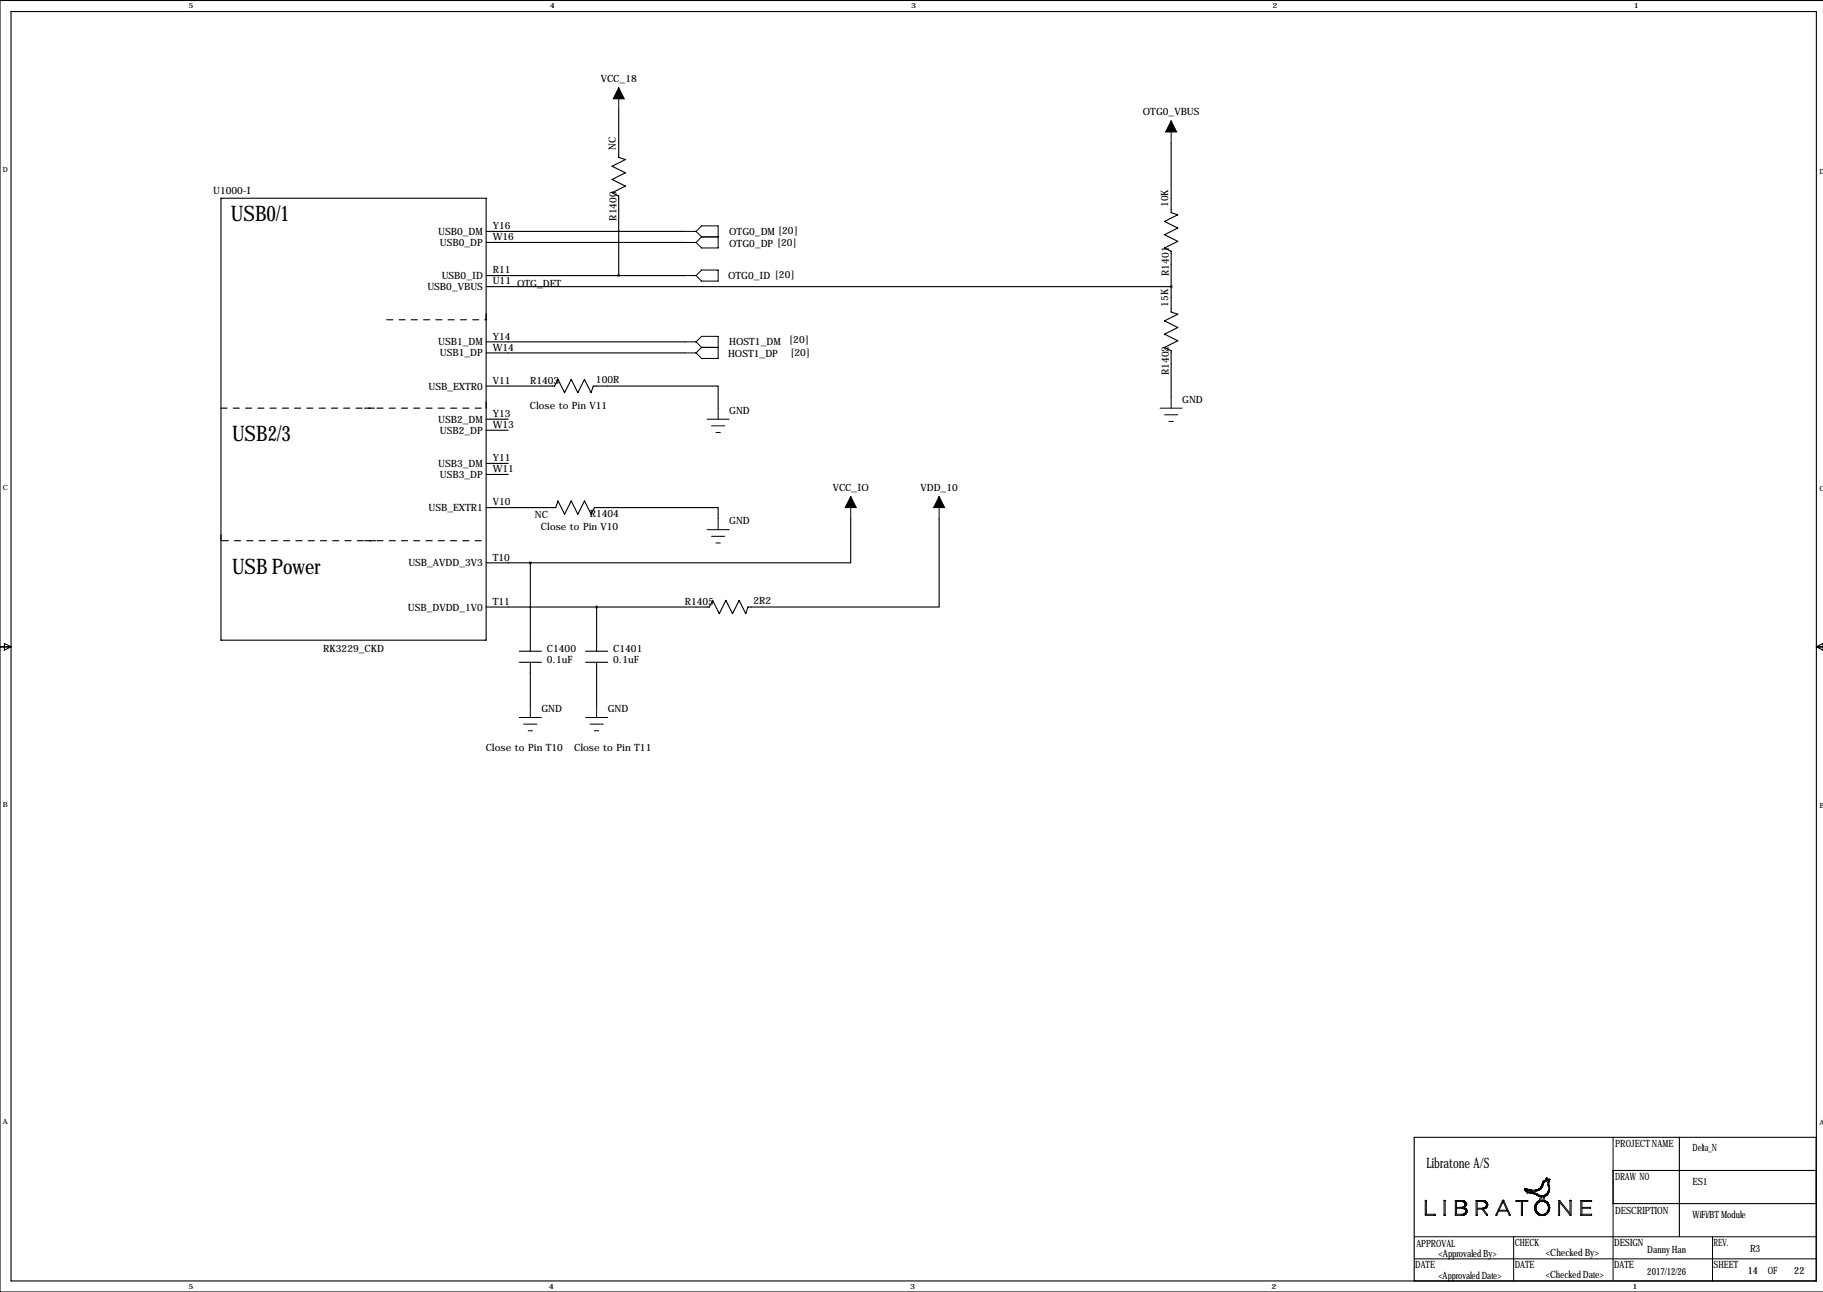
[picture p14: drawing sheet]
<svg xmlns="http://www.w3.org/2000/svg" width="419mm" height="297mm" viewBox="0 0 419 297" stroke-linecap="round" stroke-linejoin="round" font-family="sans-serif">
<defs><g id="words">
<g font-size="4.9">
<text x="53.1" y="50.9">USB0/1</text>
<text x="53.3" y="101.5">USB2/3</text>
<text x="53.3" y="131.9">USB Power</text>
</g>
<text font-size="3.3" x="327.9" y="268.5">Libratone A/S</text>
<g font-size="2.3">
<text x="138.1" y="18.9">VCC_18</text>
<text x="262.7" y="26.5">OTG0_VBUS</text>
<text x="141.6" y="34.4" transform="rotate(-90 141.6 34.4)">NC</text>
<text x="49" y="44.6">U1000-I</text>
<text x="268.6" y="47.6" transform="rotate(-90 268.6 47.6)">10K</text>
<text x="113.3" y="52.7">Y16</text>
<text x="141.7" y="50.7" transform="rotate(-90 141.7 50.7)">R1400</text>
<text x="167.6" y="54">OTG0_DM[20]</text>
<text x="100.7" y="54">USB0_DM</text>
<text x="101.1" y="56.5">USB0_DP</text>
<text x="113.3" y="55.2">W16</text>
<text x="167.6" y="56.8">OTG0_DP [20]</text>
<text x="101.5" y="64.2">USB0_ID</text>
<text x="113.3" y="62.9">R11</text>
<text x="113.3" y="65.4">U11 OTG_DET</text>
<text x="167.4" y="64.1">OTG0_ID [20]</text>
<text x="268.7" y="63.4" transform="rotate(-90 268.7 63.4)">R1401</text>
<text x="98.2" y="66.7">USB0_VBUS</text>
<text x="268.6" y="70.5" transform="rotate(-90 268.6 70.5)">15K</text>
<text x="100.7" y="79.4">USB1_DM</text>
<text x="101.1" y="81.9">USB1_DP</text>
<text x="113.3" y="78.1">Y14</text>
<text x="113.3" y="80.6">W14</text>
<text x="167.4" y="82.2">HOST1_DP</text>
<text x="167.6" y="79.4">HOST1_DM [20]</text>
<text x="181.7" y="81.7">[20]</text>
<text x="98.5" y="89.6">USB_EXTR0</text>
<text x="113.3" y="88.3">V11</text>
<text x="121.9" y="88.3">R1403</text>
<text x="137" y="88.1">100R</text>
<text x="268.7" y="86.3" transform="rotate(-90 268.7 86.3)">R1402</text>
<text x="113.3" y="95.9">Y13</text>
<text x="121.8" y="93.9">Close to Pin V11</text>
<text x="167.6" y="95.1">GND</text>
<text x="271.8" y="92.6">GND</text>
<text x="100.7" y="97.2">USB2_DM</text>
<text x="101.1" y="99.7">USB2_DP</text>
<text x="113.3" y="98.4">W13</text>
<text x="100.7" y="107.3">USB3_DM</text>
<text x="113.3" y="106">Y11</text>
<text x="101.1" y="109.9">USB3_DP</text>
<text x="113.3" y="108.6">W11</text>
<text x="191.4" y="112.9">VCC_IO</text>
<text x="211.6" y="112.9">VDD_10</text>
<text x="98.5" y="117.5">USB_EXTR1</text>
<text x="113.3" y="116.2">V10</text>
<text x="123" y="119">NC</text>
<text x="135.6" y="118.8">R1404</text>
<text x="124.4" y="121.9">Close to Pin V10</text>
<text x="167.6" y="120.5">GND</text>
<text x="93.9" y="130.2">USB_AVDD_3V3</text>
<text x="113.3" y="128.9">T10</text>
<text x="93.8" y="140.4">USB_DVDD_1V0</text>
<text x="113.3" y="139.1">T11</text>
<text x="157.4" y="139.1">R1405</text>
<text x="173.2" y="138.9">2R2</text>
<text x="74.3" y="149.8">RK3229_CKD</text>
<text x="125.7" y="150">C1400</text>
<text x="141" y="150">C1401</text>
<text x="125.7" y="152.3">0.1uF</text>
<text x="141" y="152.3">0.1uF</text>
<text x="124.5" y="163.7">GND</text>
<text x="139.7" y="163.7">GND</text>
<text x="111.7" y="172.7">Close to Pin T10</text>
<text x="132" y="172.7">Close to Pin T11</text>
<text x="371.3" y="263.8">PROJECT NAME</text>
<text x="389.1" y="264.5">Delta_N</text>
<text x="371.3" y="271.4">DRAW NO</text>
<text x="389.1" y="272.4">ES1</text>
<text x="371.3" y="279">DESCRIPTION</text>
<text x="389.1" y="280">WiFi/BT Module</text>
<text x="325.6" y="286.6">APPROVAL</text>
<text x="348.2" y="286.4">CHECK</text>
<text x="371.1" y="286.4">DESIGN</text>
<text x="394" y="286.4">REV.</text>
<text x="402.3" y="287.9">R3</text>
<text x="325.4" y="291.5">DATE</text>
<text x="330.7" y="288.9">&lt;Approvaled By&gt;</text>
<text x="330.7" y="294">&lt;Approvaled Date&gt;</text>
<text x="348.2" y="291.5">DATE</text>
<text x="355.3" y="288.7">&lt;Checked By&gt;</text>
<text x="355.3" y="293.7">&lt;Checked Date&gt;</text>
<text x="371.1" y="291.5">DATE</text>
<text x="378.7" y="288.1">Danny Han</text>
<text x="378.7" y="293.2">2017/12/26</text>
<text x="394" y="291.5">SHEET</text>
<text x="401.8" y="293">14</text>
<text x="406.4" y="293">OF</text>
<text x="412.5" y="293">22</text>
</g>
<g font-size="1.6">
<text x="43.4" y="1.9">5</text>
<text x="126.4" y="1.9">4</text>
<text x="209.5" y="1.9">3</text>
<text x="292.5" y="1.9">2</text>
<text x="375.6" y="1.9">1</text>
<text x=".7" y="39.5">D</text>
<text x="418.3" y="40">D</text>
<text x=".7" y="112.7">C</text>
<text x="418.3" y="112.9">C</text>
<text x=".7" y="185.6">B</text>
<text x="418.3" y="185.8">B</text>
<text x=".7" y="258.5">A</text>
<text x="418.3" y="258.7">A</text>
<text x="43.4" y="296.3">5</text>
<text x="126.2" y="296.3">4</text>
<text x="209.2" y="296.3">3</text>
<text x="292.3" y="296.3">2</text>
<text x="375.3" y="296.3">1</text>
</g>
</g></defs>
<g fill="none" stroke="#000" stroke-width=".23">
<path d="M142.2 20.2v5.1M269.2 27.8v5.1M157.5 53.2h2.5M157.5 55.7h2.5M160 53.2l1.3 1.3M160 53.2l1.3-1.3h3.8v5.1h-3.8l-1.3-1.3M161.3 54.5h3.8M161.3 54.5l-1.3 1.2M157.5 63.4h2.5M157.5 78.6h2.5M160 63.4l1.3-1.3h3.8v2.5h-3.8zM160 78.6l1.3-1.3h3.8v5.1h-3.8l-1.3-1.3"/>
<path d="M160 78.6l1.3 1.3M161.3 79.9h3.8M161.3 79.9l-1.3 1.2M157.5 81.1h2.5M162.6 96.4h5M163.6 97.9h3M164.6 99.4h1M165.1 93.8v2.6M266.7 93.8h5.1M267.7 95.4h3.1M268.7 96.9h1M269.2 91.3v2.5"/>
<path d="M165.1 119.2v2.6M195.6 114.2v5M215.9 114.2v5M162.6 121.8h5M163.6 123.3h3M164.6 124.8h1M119.4 165h5.1M120.4 166.5h3M121.4 168h1M121.9 162.4v2.6M134.6 165h5.1M135.6 166.5h3.1"/>
<path d="M136.7 168h1M137.2 162.4v2.6M327.7 276h.2v3.2h1.9l.1 .2h-2.2zM327.8 276h.1M327.9 276.1h.1M332 276l.2 .1v3.3h-.2zM332.1 276h.1M334.8 276.2l1.7 .2 .3 .3-.1 .6-.6 .3h-1.3zM334.8 277.8l1.8 .1 .4 .3v.6l-.6 .4h-1.6zM336.4 276.3l.1 .1M336.5 277.6l.2 .1M336.5 277.6v.1"/>
<path d="M336.6 276.5h.1M336.6 277.6h.1M336.6 277.3h.1M336.8 279h.1M336.8 276.9h.1M336.9 276.3l-.6-.3h-1.7v3.4h1.7l.7-.2 .2-.4 .1-.5-.7-.7M336.9 276.4l.2 .2v.5l-.4 .5M336.9 276.3v.1M337.1 276.8h.1M337.1 279h.1M337.1 278h.1M339.3 276.1l1.8-.1 .7 .4 .2 .4-.2 .7-.3 .3-.5 .1 1 1.3-.1 .2h-.2l-1-1.4h-1.1v1.4h-.3z"/>
<path d="M339.6 276.2l1.8 .2 .3 .4v.5l-.6 .4-1.5 .1zM341.3 277.6v.1M341.3 276.3v.1M341.4 276.4h.1M341.7 277.6v.1M341.7 277h.1M341.7 276.3v.1M341.9 276.6h.1M341.9 277.3v.1M342 277h.1M345.4 276l.3 .1 1.5 3.3h-.2l-.4-1h-2.1l-.4 1h-.2zM345.5 276h.1"/>
<path d="M345.5 276.3l1 1.9h-1.9zM348.6 276l2.6 .1v.1h-1.2v3.2h-.2v-3.2h-1.2zM349.8 279.4h.1M350.6 273.7h.1M350.7 273.8l.3 .3M350.7 273.7v.1M350.8 273.3h.1M351 273.7l-.1-.1h.2l.1 .4 1.4 .2 1.8 .8 .8-.2 .6-.6M351 274.1l1.8 .4 1.3 .6-.2 1-.6 .4-.4 .7 .1 1.3 .7 .8M351 274.2h.1M351 273.8h.1M351.1 273.7l1.8 .2 1.1-.3 .4-.4 .5-1.4 .7-.6 .2 .3 .3-.1-.2 .3 .2 1.9-.3 .5"/>
<path d="M351.2 274.2h.1M351.5 273.7v.1M352.4 274.1v.1M352.8 277.4h.1M352.8 277.9l.1 .1M353.1 277.7h.1M353.1 274.6h.1M353.2 276.5h.1M353.2 278.4h.1M353.2 278.9h.1M353.2 277h.1M353.3 279h.1"/>
<path d="M353.4 276.8l.3-.4 .6-.2 .8 .1 .6 .5M353.4 276.8l-.3 .5v.8l.6 .9M353.4 276.8h.1M353.4 276.3v.1M353.5 273.7v.1M353.5 274.6h.1M353.7 279.3h.1M353.7 279h.1M353.9 275v.1M353.9 276.3l-.1 .1M353.9 273.3h.1M354.1 273.4h.1"/>
<path d="M354.2 279.4v.1M354.3 273.3h.1M354.4 275.2l.4-.1-.1 .9h-.5zM354.5 272.1h.1M354.5 272.9h.1M354.9 271.5v.1M354.9 271.9v.1M354.9 279.4l-.1 .1M355 271.8h.1M355.1 275.1h.1M355.1 275.1l-.2 .9 .7 .3 .5 .6v1.5l-.4 .7-.5 .3h-1.2l-.3-.1M355.2 276.3v.1"/>
<path d="M355.3 279h.1M355.4 271.5h.1M355.4 274.9h.1M355.4 271h.1M355.4 271l.3-.2 .2 .4 .4-.1-.2 .6 .2 1.9-.4 .9-.8 .5M355.4 271l-.2 .4-.4 .2-.5 1.4-.5 .4-.8 .2h-1l-1.5-.4v.2l.2 .3M355.7 276.3v.1M355.7 276.8l.3 .8-.2 .9M355.7 276.8h.1M355.8 274.6h.1M355.8 278.5v.1M355.8 278.6l-.9 .6h-.8l-.4-.2"/>
<path d="M355.8 274.1v.1M355.9 271.9h.1M355.9 274h.1M355.9 278.8h.1M355.9 276.6h.1M355.9 278.3h.1M355.9 277.1h.1M355.9 272.4h.1M355.9 274.4v.1M356 278.6h.1M356.1 271.7h.1M356.2 277.7h.1"/>
<path d="M358.3 276h.3l2.3 3v-3l.3 .1-.1 3.3h-.2l-2.4-3v3h-.2zM361.1 276h.1M363.5 276l2.4 .1v.1h-2.2v1.4h2v.2h-2v1.4h2.2v.2h-2.4zM370.8 261.5v33M325.1 284.3h92.5M325.1 289.4h92.4M348 284.3v10.2M393.7 284.3v10.2"/>
</g>
<g fill="none" stroke="#000" stroke-width=".25">
<path d="M2.5 2.7h415.1v291.8h-415.1zM419.1 .1h-419.1v296.9h419.1M142.2 25.3v10.9l1.6 .5-3.1 1.5 3.1 1.5-3.1 1.6 3.1 1.5-3.1 1.5 1.5 .8v18.3M269.2 32.9v16l1.6 .5-3.1 1.5 3.1 1.5-3.1 1.6 3.1 1.5-3.1 1.5 1.5 .8v13.9l1.6 .5-3.1 1.6 3.1 1.5-3.1 1.5 3.1 1.5-3.1 1.6 1.5 .7v10.7M50.8 45.6h61v101.6h-61zM111.8 53.2h45.7M111.8 55.7h45.7M111.8 78.6h45.7M111.8 63.4h45.7M111.8 65.9h157.4M111.8 88.8h15.7l.8-1.6 1.5 3.1 1.5-3.1 1.5 3.1 1.6-3.1 1.5 3.1 .5-1.5h28.7v5M111.8 96.4h5"/>
<path d="M111.8 81.1h45.7M111.8 98.9h5M111.8 116.7h16l.5-1.5 1.5 3 1.5-3 1.5 3 1.6-3 1.5 3 .8-1.5h28.4v2.5M111.8 106.5h5M111.8 109.1h5M195.6 119.2v10.2h-73.7M215.9 119.2v20.4h-43.9l-.6 1.5-1.5-3.1-1.5 3.1-1.5-3.1-1.5 3.1-1.6-3.1-.7 1.6h-51.3M111.8 129.4h10.1M121.9 129.4v20.3M137.2 139.6v10.1M0 148.7h2.5M1 147.9l1.5 .8-1.5 .8z"/>
<path d="M119.4 149.7h5.1M119.4 152.3h5.1M121.9 152.3v10.1M134.6 149.7h5.1M134.6 152.3h5.1M137.2 152.3v10.1M417.6 148.7h1.5M417.6 148.7l1.5-.8v1.6zM386.1 261.5v22.8M417.5 261.5h-92.4v33M417.6 269.1h-46.8v7.6h46.8"/>
</g>
<path d="M88.9 73.5h22.9M111.8 73.5v-2.5M50.8 93.8h35.6M83.8 93.8h28M111.8 93.8v-2.5M50.8 124.3v-2.5M83.8 124.3h28M86.4 124.3h-35.6" fill="none" stroke="#000" stroke-width=".25" stroke-dasharray="1.4 1.4"/>
<path d="M142.2 20.2l1.3 2.5h-2.5zM269.2 27.8l1.3 2.5h-2.5zM195.6 114.2l1.2 2.5h-2.5zM215.9 114.2l1.3 2.5h-2.6z" fill="#000" stroke="#000" stroke-width=".23"/>
<path d="M142.2 63.4a.05 .05 0 0 0 .1 0 .05 .05 0 0 0-.1 0zM269.2 65.9a.05 .05 0 0 0 .1 0 .05 .05 0 0 0-.1 0zM137.1 139.6a.05 .05 0 0 0 .1 0 .05 .05 0 0 0-.1 0z" fill="#000" stroke="#000" stroke-width=".63"/>
<use href="#words"/>
</svg>
